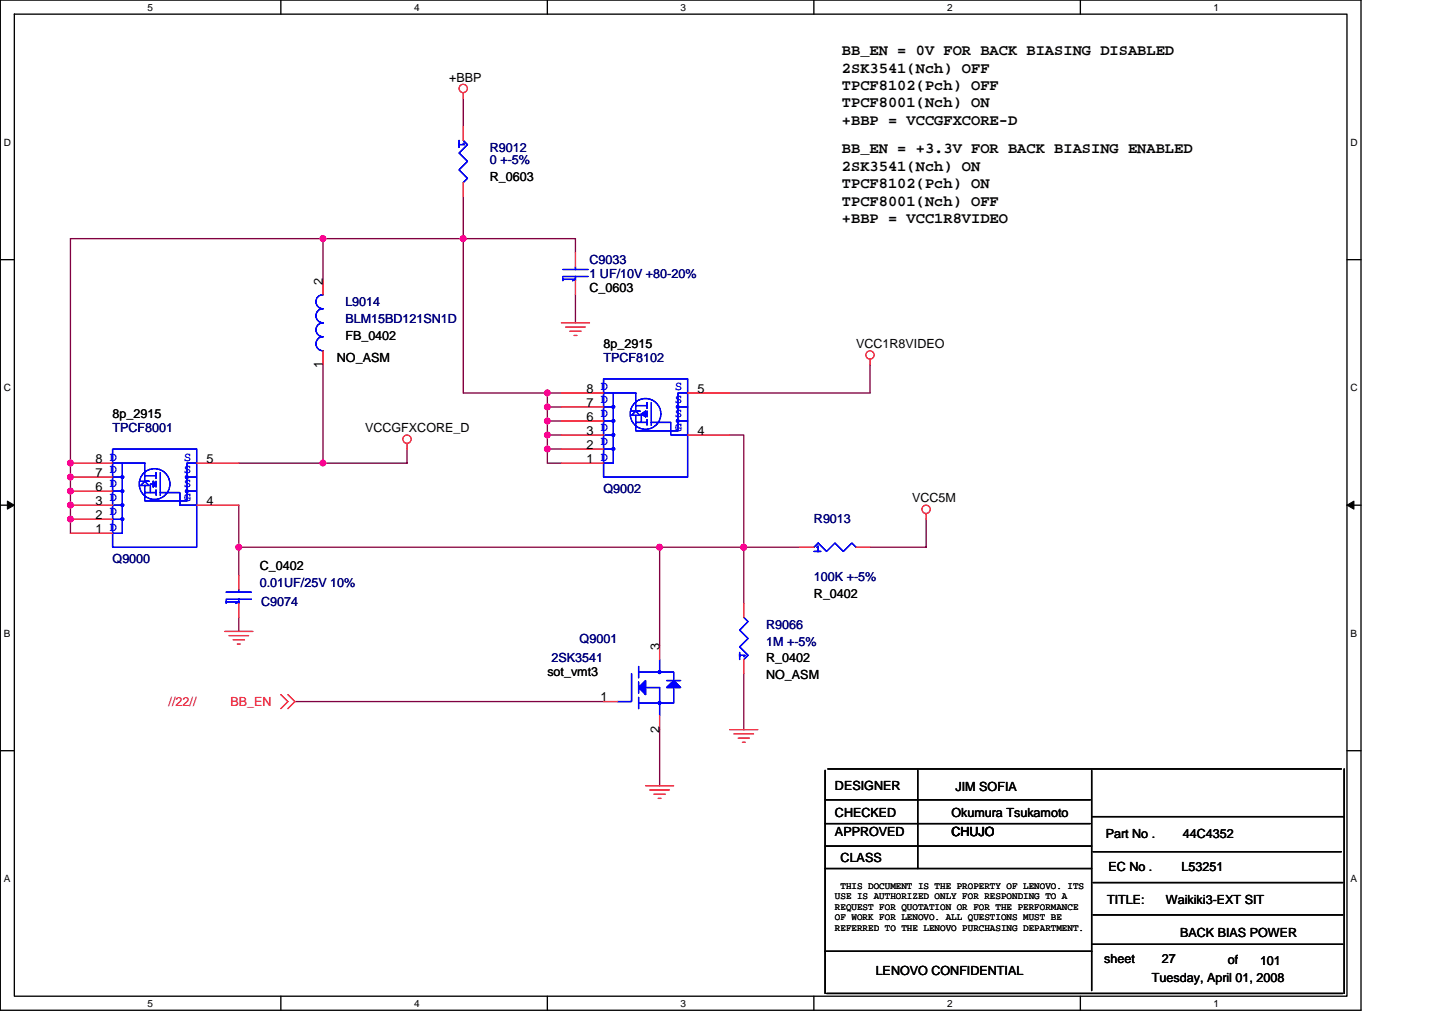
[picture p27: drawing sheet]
<svg xmlns="http://www.w3.org/2000/svg" width="297mm" height="210mm" viewBox="0 0 297 210" stroke-linecap="round" stroke-linejoin="round" font-family="sans-serif">
<defs><g id="words">
<g font-size="3.2">
<text x="173.8" y="11.4">BB_EN = 0V FOR BACK BIASING DISABLED</text>
<text x="173.8" y="15">2SK3541(Nch) OFF</text>
<text x="173.8" y="18.6">TPCF8102(Pch) OFF</text>
<text x="173.8" y="22.2">TPCF8001(Nch) ON</text>
<text x="173.8" y="25.8">+BBP = VCCGFXCORE-D</text>
<text x="173.8" y="31.6">BB_EN = +3.3V FOR BACK BIASING ENABLED</text>
<text x="173.8" y="35.2">2SK3541(Nch) ON</text>
<text x="173.8" y="38.8">TPCF8102(Pch) ON</text>
<text x="173.8" y="42.4">TPCF8001(Nch) OFF</text>
<text x="173.8" y="46">+BBP = VCC1R8VIDEO</text>
</g>
<g font-size="2.6">
<text x="92.7" y="16.8">+BBP</text>
<text x="101.1" y="37.4">R_0603</text>
<text x="66.7" y="58.8" transform="rotate(-90 66.7 58.8)">2</text>
<text x="121.7" y="60.3">C_0603</text>
<text x="71.3" y="70.1">FB_0402</text>
<text x="124.6" y="71.8">8p_2915</text>
<text x="176.7" y="71.8">VCC1R8VIDEO</text>
<text x="66.7" y="75.9" transform="rotate(-90 66.7 75.9)">1</text>
<text x="69.6" y="74.7">NO_ASM</text>
<text x="121.1" y="84">7</text>
<text x="121.1" y="81.1">8 D</text>
<text x="144" y="81.1">5</text>
<text x="23.2" y="86.3">8p_2915</text>
<text x="75.3" y="89.2">VCCGFXCORE_D</text>
<text x="121.1" y="89.8">3</text>
<text x="121.1" y="86.9">6</text>
<text x="144" y="89.8">4</text>
<text x="19.7" y="95.6">8 D</text>
<text x="42.6" y="95.6">5</text>
<text x="121.1" y="95.6">1 D</text>
<text x="121.1" y="92.7">2</text>
<text x="19.7" y="101.3">6</text>
<text x="19.7" y="98.4">7</text>
<text x="19.7" y="107.1">2</text>
<text x="19.7" y="104.2">3</text>
<text x="42.6" y="104.2">4</text>
<text x="188.3" y="103.7">VCC5M</text>
<text x="19.7" y="110">1 D</text>
<text x="53.6" y="117.6">C_0402</text>
<text x="168" y="123.4">R_0402</text>
<text x="136.1" y="134.1" transform="rotate(-90 136.1 134.1)">3</text>
<text x="158.2" y="136.7">R_0402</text>
<text x="113" y="139.6">sot_vmt3</text>
<text x="158.2" y="140.2">NO_ASM</text>
<text x="124" y="144.8">1</text>
<text x="136.1" y="151.2" transform="rotate(-90 136.1 151.2)">2</text>
<text x="172.4" y="163.1">DESIGNER</text>
<text x="197.2" y="163.3">JIM SOFIA</text>
<text x="172.4" y="168.6">CHECKED</text>
<text x="172.4" y="172.6">APPROVED</text>
<text x="196.4" y="172.6">CHUJO</text>
<text x="196.4" y="168.6">Okumura Tsukamoto</text>
<text x="228.2" y="172.9">Part No .</text>
<text x="244.2" y="172.9">44C4352</text>
<text x="173.5" y="177.8">CLASS</text>
<text x="228.8" y="179.9">EC No .</text>
<text x="243.9" y="179.9">L53251</text>
<text x="228.5" y="186.5">TITLE:</text>
<text x="240.7" y="186.5">Waikiki3-EXT SIT</text>
<text x="243.6" y="193.5">BACK BIAS POWER</text>
<text x="180.8" y="201.3">LENOVO CONFIDENTIAL</text>
<text x="227.9" y="198.7">sheet</text>
<text x="237.8" y="202.7">Tuesday, April 01, 2008</text>
<text x="239.8" y="198.7">27</text>
<text x="253.4" y="199">of</text>
<text x="260.1" y="199.3">101</text>
</g>
<g font-size="2.6" fill="#000080">
<text x="101.1" y="31.3">R9012</text>
<text x="101.1" y="33.9">0 +-5%</text>
<text x="121.7" y="54.5">C9033</text>
<text x="121.7" y="57.4">1 UF/10V +80-20%</text>
<text x="71.3" y="63.2">L9014</text>
<text x="71.3" y="66.6">BLM15BD121SN1D</text>
<text x="124.6" y="74.7">TPCF8102</text>
<text x="23.2" y="89.2">TPCF8001</text>
<text x="124.6" y="101.7">Q9002</text>
<text x="168" y="108">R9013</text>
<text x="23.2" y="116.1">Q9000</text>
<text x="168" y="119.9">100K +-5%</text>
<text x="53.6" y="121.1">0.01UF/25V 10%</text>
<text x="53.9" y="125.1">C9074</text>
<text x="158.2" y="129.8">R9066</text>
<text x="113.9" y="136.7">2SK3541</text>
<text x="119.7" y="132.7">Q9001</text>
<text x="158.2" y="133.2">1M +-5%</text>
</g>
<g font-size="2.6" fill="#00f">
<text x="124" y="83.2">D</text>
<text x="124" y="80.6">D</text>
<text x="139.3" y="80.6">S</text>
<text x="139.3" y="83.2">S</text>
<text x="124" y="89">D</text>
<text x="124" y="86.1">D</text>
<text x="139.3" y="86.1">S</text>
<text x="139.3" y="89">G</text>
<text x="22.6" y="95.1">D</text>
<text x="38" y="95.1">S</text>
<text x="124" y="91.9">D</text>
<text x="124" y="95.1">D</text>
<text x="22.6" y="100.6">D</text>
<text x="22.6" y="97.7">D</text>
<text x="38" y="97.7">S</text>
<text x="38" y="100.6">S</text>
<text x="22.6" y="103.5">D</text>
<text x="22.6" y="106.4">D</text>
<text x="38" y="103.5">G</text>
<text x="22.6" y="109.5">D</text>
</g>
<g font-size="2.6" fill="#f00">
<text x="34.8" y="145.7">//22//</text>
<text x="47.6" y="145.7">BB_EN</text>
</g>
<g font-size="2.1">
<text x="30.5" y="2.2">5</text>
<text x="85.5" y="2.2">4</text>
<text x="140.5" y="2.2">3</text>
<text x="195.5" y="2.2">2</text>
<text x="250.5" y="2.2">1</text>
<text x=".8" y="30.1">D</text>
<text x="278.8" y="30.1">D</text>
<text x=".8" y="80.8">C</text>
<text x="278.8" y="80.8">C</text>
<text x=".8" y="131.4">B</text>
<text x="278.8" y="131.4">B</text>
<text x=".8" y="182.1">A</text>
<text x="278.8" y="182.1">A</text>
<text x="30.5" y="207.8">5</text>
<text x="85.5" y="207.8">4</text>
<text x="140.5" y="207.8">3</text>
<text x="195.5" y="207.8">2</text>
<text x="250.5" y="207.8">1</text>
</g>
<g font-size="2">
<text x="172.4" y="185.6">USE IS AUTHORIZED ONLY FOR RESPONDING TO A</text>
<text x="173.5" y="183.5">THIS DOCUMENT IS THE PROPERTY OF LENOVO. ITS</text>
<text x="172.4" y="187.8">REQUEST FOR QUOTATION OR FOR THE PERFORMANCE</text>
<text x="172.4" y="189.9">OF WORK FOR LENOVO. ALL QUESTIONS MUST BE</text>
<text x="172.4" y="192.1">REFERRED TO THE LENOVO PURCHASING DEPARTMENT.</text>
</g>
</g></defs>
<path d="M.1 0h280.8v208.5h-280.8zM3 2.9h275v202.7h-275z" fill="none" stroke="#000" stroke-width=".28"/>
<g fill="#fff">
<path d="M30.5 .3h1.1v2.3h-1.1z"/>
<path d="M30.5 205.9h1.1v2.3h-1.1z"/>
</g>
<path d="M58 0v2.9M58 205.6v2.9" fill="none" stroke="#000" stroke-width=".28"/>
<g fill="#fff">
<path d="M85.5 .3h1.1v2.3h-1.1z"/>
<path d="M85.5 205.9h1.1v2.3h-1.1z"/>
</g>
<path d="M113 0v2.9M113 205.6v2.9" fill="none" stroke="#000" stroke-width=".28"/>
<g fill="#fff">
<path d="M140.5 .3h1.1v2.3h-1.1z"/>
<path d="M140.5 205.9h1.1v2.3h-1.1z"/>
</g>
<path d="M168 0v2.9M168 205.6v2.9" fill="none" stroke="#000" stroke-width=".28"/>
<g fill="#fff">
<path d="M195.5 .3h1.2v2.3h-1.2z"/>
<path d="M195.5 205.9h1.2v2.3h-1.2z"/>
</g>
<path d="M223 0v2.9M223 205.6v2.9" fill="none" stroke="#000" stroke-width=".28"/>
<g fill="#fff">
<path d="M250.5 .3h1.2v2.3h-1.2z"/>
<path d="M250.5 205.9h1.2v2.3h-1.2z"/>
<path d="M.8 28.3h1.5v2.3h-1.5z"/>
<path d="M278.8 28.3h1.5v2.3h-1.5z"/>
<path d="M.8 78.9h1.5v2.3h-1.5z"/>
<path d="M278.8 78.9h1.5v2.3h-1.5z"/>
</g>
<path d="M.1 53.6h2.9M278 53.6h2.9" fill="none" stroke="#000" stroke-width=".28"/>
<g fill="#fff">
<path d="M.8 129.6h1.4v2.3h-1.4z"/>
<path d="M278.8 129.6h1.4v2.3h-1.4z"/>
</g>
<path d="M.1 104.3h2.9M278 104.3h2.9" fill="none" stroke="#000" stroke-width=".28"/>
<path d="M1.5 103.4l1.5 .9-1.5 .8zM278 104.3l1.5-.9v1.7z" fill="#000" stroke="#000" stroke-width=".21"/>
<g fill="#fff">
<path d="M.8 180.3h1.4v2.3h-1.4z"/>
<path d="M278.8 180.3h1.4v2.3h-1.4z"/>
</g>
<g fill="none" stroke="#000" stroke-width=".28">
<path d="M.1 154.9h2.9M170.3 159v46M170.9 158.7h106M189.4 159v20.3M225.3 159v45.4M277.5 158.7v46.3M278 154.9h2.9M170.3 165.1h54.8M170.3 170h54.8M170.3 174.6h55M170.3 179.3h55M225.3 168.6h52.2"/>
<path d="M225.6 175.8h51.3M170.3 196.3h55M225.3 194.9h51.9M225.6 182.2h51.6M225.6 188.8h51.6M170.6 205h106.6"/>
</g>
<g fill="none" stroke="#800040" stroke-width=".28">
<path d="M95.6 20.3v5.8M66.7 49.3v8.6M95.6 40.6v40.5h20.3M118.8 52.2v-2.9h-104.3v60.8M66.7 75.3v20.3M118.8 60.8v5.8M179.6 75.3v5.8h-29M84 92.7v2.9h-34.7M113 84v2.9h2.9M113 84h2.9M113 81.1v2.9M113 86.9v8.7h2.9"/>
<path d="M113 92.7h2.9M113 89.8h2.9M150.6 89.8h2.9v34.7M49.3 112.9h115.8M49.3 104.3v14.4M136.2 112.9v20.3M191.2 107.2v5.7h-11.6M49.3 127.4v2.9M153.5 139v11.6M60.9 144.8h63.7M136.2 150.6v11.6"/>
</g>
<g fill="#f0f" stroke="#f0f" stroke-width=".28">
<circle cx="153.5" cy="112.9" r=".57"/>
<circle cx="113" cy="84" r=".57"/>
<circle cx="113" cy="92.7" r=".57"/>
<circle cx="113" cy="81.1" r=".57"/>
<circle cx="66.7" cy="95.6" r=".57"/>
<circle cx="136.1" cy="112.9" r=".57"/>
<circle cx="49.3" cy="112.9" r=".57"/>
<circle cx="95.6" cy="49.2" r=".57"/>
<circle cx="66.7" cy="49.2" r=".57"/>
<circle cx="113" cy="89.8" r=".57"/>
<circle cx="113" cy="86.9" r=".57"/>
<circle cx="14.5" cy="107.1" r=".57"/>
<circle cx="14.5" cy="101.4" r=".57"/>
<circle cx="14.5" cy="95.6" r=".57"/>
<circle cx="14.5" cy="104.3" r=".57"/>
<circle cx="14.5" cy="98.5" r=".57"/>
</g>
<g fill="none" stroke="#f00" stroke-width=".28">
<path d="M95.6 19.1v1.2M95.6 26.1v2.9M95.6 37.7v2.9M66.7 57.9v2.9M118.8 52.2v2.8M118.8 57.9v2.9M66.7 72.4v2.9M115.9 66.6h5.8M116.8 67.5h4M117.6 68.4h2.3M118.5 69.2h.6M179.6 74.1v1.2"/>
<path d="M14.5 95.6h8.7M14.5 98.5h8.7M40.6 95.6h8.7M84 91.5v1.2M115.9 95.6h8.7M115.9 92.7h8.7M115.9 89.8h8.7M115.9 81.1h8.7M115.9 86.9h8.7M115.9 84h8.7M141.9 89.8h8.7M141.9 81.1h8.7"/>
<path d="M14.5 110.1h8.7M14.5 107.2h8.7M14.5 104.3h8.7M14.5 101.4h8.7M40.6 104.3h8.7M49.3 118.7v2.9M165.1 112.9h2.9M176.7 112.9h2.9M191.2 106v1.2M46.4 130.3h5.8M47.3 131.2h4M48.1 132.1h2.4"/>
<path d="M49 132.9h.6M49.3 124.5v2.9M136.2 133.2v2.9M153.5 124.5v2.9M153.5 136.1v2.9M58 143.4l1.4 1.4-1.4 1.5M59.4 143.4l1.5 1.4-1.5 1.5M124.6 144.8h2.9M136.2 147.7v2.9M150.6 150.6h5.8M151.5 151.5h4.1M152.4 152.3h2.3"/>
<path d="M153.2 153.2h.6M133.3 162.2h5.8M134.1 163h4.1M135 163.9h2.3M135.9 164.8h.5"/>
<circle cx="95.6" cy="18.3" r=".86"/>
<circle cx="179.6" cy="73.3" r=".86"/>
<circle cx="84" cy="90.6" r=".86"/>
<circle cx="191.2" cy="105.1" r=".86"/>
</g>
<g fill="none" stroke="#00f" stroke-width=".28">
<path d="M94.8 29v1.4M95.6 29l.9 .8-1.7 1.8 1.7 1.7-1.7 1.8 1.7 1.7-.9 .9M95.6 29.6l.3 .2h-1.1M116.2 55.6h5.2M116.2 57.1h5.2M116.2 57.7h2.6l-.6 .2M116.2 57.4v.5M118.8 55v.6M118.8 57.1v.8M66.7 60.8a1.43 1.43 0 0 0-1.5 1.5v-.1a1.44 1.44 0 0 0 1.5 1.5 1.43 1.43 0 0 0-1.5 1.5v-.1a1.44 1.44 0 0 0 1.5 1.5 1.43 1.43 0 0 0-1.5 1.5 1.43 1.43 0 0 0 1.5 1.4 1.43 1.43 0 0 0-1.5 1.5 1.44 1.44 0 0 0 1.5 1.4M124.6 78.2h17.3v20.3h-17.3zM23.2 92.7h17.4v20.2h-17.4z"/>
<path d="M23.2 95.6h6.7v3.7M23.2 98.5h2M25.2 95.6v14.5h-2M29 99.3h1.8h-.9M29.9 98.2h2.3v-.6v1.2M29.9 99.3l.9 .9h-1.8zM31.6 99.3l.6 .6-.6 .6zM32.2 99.3v1.2M32.2 99.9h-1.2v1.8M33.1 97.6v4.6M38.6 98.5h2M40.6 95.6h-2v7.8h-8.7v-1.7"/>
<path d="M124.6 81.1h6.6v3.8M124.6 86.9h2M124.6 84h2M124.6 92.7h2M124.9 89.8h1.7M126.6 81.1v14.5h-2M130.4 84.9h1.7h-.9M131.2 85.7v1.5h2.4M131.2 83.7h2.4v-.6v1.2M131.2 84.9l.9 .8h-1.7zM133.6 85.4h-1.2l.9 .6v-1.1l-.9 .5v1.8M133.6 84.9v1.1"/>
<path d="M133.6 86.6v1.2M134.4 87.2h4.1v2.6h3.4M134.4 83.1v4.7M139.9 86.9h2M139.9 84h2M141.9 81.1h-2v7.8h-8.7v-1.7M23.2 101.4h2M23.2 107.2h2M23.5 104.3h1.7M29.9 100.2v1.5h2.3M32.2 101.1v1.1M33.1 101.7h4v2.6h3.5"/>
<path d="M38.6 101.4h2M168 112.9l.9-.8 1.7 1.7 1.8-1.7 1.7 1.7 1.7-1.7 .9 .8M168 113.8h1.5M168.6 112.9l.3-.2v1.1M46.7 122.2h5.2M46.7 123.7h5.2M46.7 124.2h2.6l-.6 .3M46.7 124v.5M49.3 121.6v.6M49.3 123.7v.8M130.4 139v5.8h-2.9M131.8 138.7h7.3v1.8"/>
<path d="M131.8 137.6v2.3M136.2 136.1v2.6M152.7 135.3h1.1l-.3 .2M152.7 134.7v1.4M153.5 127.4l.9 .9-1.7 1.7 1.7 1.8-1.7 1.7 1.7 1.8-.9 .8M131.8 140.8v2.3M131.8 143.9v2.4M133.3 141.9h2.9v5.8M137.6 140.5h2.9M139.1 141.9v3.2h-7.3"/>
<circle cx="25.2" cy="98.5" r=".28"/>
<circle cx="31.9" cy="99.9" r="3.2"/>
<circle cx="38.6" cy="98.5" r=".28"/>
<circle cx="126.6" cy="89.8" r=".28"/>
<circle cx="126.6" cy="92.7" r=".28"/>
<circle cx="126.6" cy="86.9" r=".28"/>
<circle cx="126.6" cy="84" r=".28"/>
<circle cx="133.2" cy="85.4" r="3.2"/>
<circle cx="139.9" cy="86.9" r=".28"/>
<circle cx="139.9" cy="84" r=".28"/>
<circle cx="25.2" cy="104.3" r=".28"/>
<circle cx="25.2" cy="101.4" r=".28"/>
<circle cx="25.2" cy="107.1" r=".28"/>
<circle cx="38.6" cy="101.4" r=".28"/>
</g>
<g fill="#00f" stroke="#00f" stroke-width=".28">
<path d="M131.8 141.9l1.5-1.4v2.9z" fill-rule="evenodd"/>
<path d="M137.6 141.9l1.5-1.4 1.4 1.4z" fill-rule="evenodd"/>
<path d="M131.8 141.9l1.5-1.4v2.9z" fill-rule="evenodd"/>
<path d="M137.6 141.9l1.5-1.4 1.4 1.4z" fill-rule="evenodd"/>
<circle cx="136.1" cy="138.7" r=".28"/>
<circle cx="136.1" cy="145.1" r=".28"/>
</g>
<use href="#words"/>
</svg>
